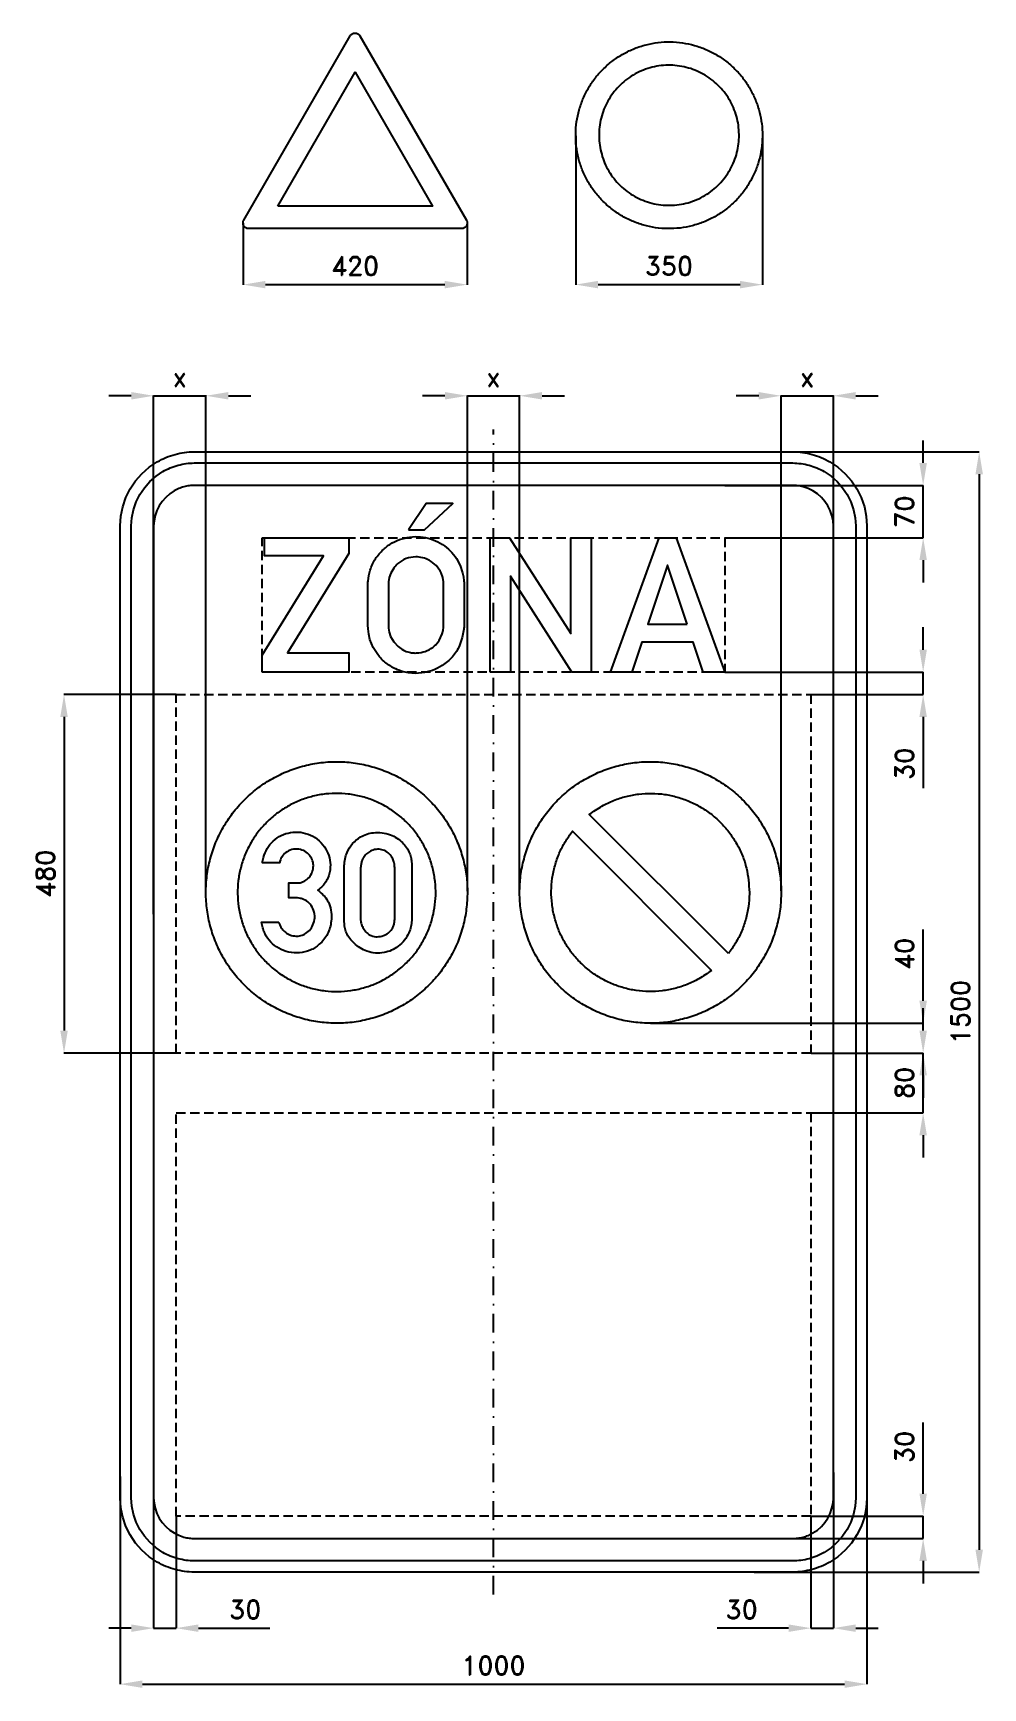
# Model space of a CAD drawing. Header units: millimetres. Extents: x -616 to 655, y -905 to 1311.
import ezdxf

# ---------------------------------------------------------------- set-up
doc = ezdxf.new("R2010")
doc.units = ezdxf.units.MM
doc.header["$LTSCALE"] = 5
doc.linetypes.add('ČERCHOVANÁX2', pattern=[2, 1, -0.5, 0, -0.5])
doc.linetypes.add('ČÁRKOVANÁX2', pattern=[1.5, 1, -0.5])
doc.layers.add('Kóty', color=2, linetype='Continuous')
doc.layers.add('Značka', color=7, linetype='Continuous')
doc.styles.get("Standard").update_dxf_attribs({"font": 'romand.shx', "height": 25})
doc.dimstyles.get("Standard").update_dxf_attribs({"dimtxt": 25, "dimasz": 30, "dimexe": 0.18, "dimexo": 0.0625, "dimgap": 12.5, "dimtad": 1, "dimdec": 0, "dimzin": 0, "dimdsep": 46, "dimtxsty": 'Standard', "dimcen": 0.09, "dimadec": 0, "dimazin": 0, "dimtfac": 1, "dimtdec": 0, "dimtofl": 0, "dimtmove": 0, "dimatfit": 3, "dimfxl": 1, "dimtolj": 1, "dimtzin": 0, "dimarcsym": 0})

msp = doc.modelspace()

# ---------------------------------------------------------------- blocks, each defined once
blk = doc.blocks.new('*D0')
at = {"layer": 'Defpoints', "color": 0, "transparency": 16777216}
for p in [(360, 1175), (110, 1173.1), (360, 973.8)]:
    blk.add_point(p, dxfattribs=at)
at = {"layer": 'Kóty', "color": 0, "lineweight": -2, "transparency": 16777216}
for p, q in [((360, 1175), (360, 973.6)), ((110, 1173), (110, 973.6)), ((140, 973.8), (330, 973.8))]:
    blk.add_line(p, q, dxfattribs=at)
at = {"layer": 'Kóty', "color": 0, "transparency": 16777216}
for points in [[(140, 978.8), (140, 968.8), (110, 973.8)], [(330, 978.8), (330, 968.8), (360, 973.8)]]:
    blk.add_solid(points, dxfattribs=at)
at = {"layer": 'Kóty', "color": 0, "transparency": 16777216, "insert": (235, 998.8), "char_height": 25, "attachment_point": 5}
blk.add_mtext('\\A1;350', dxfattribs=at)
blk = doc.blocks.new('*D1')
at = {"layer": 'Defpoints', "color": 0, "transparency": 16777216}
for p in [(-335.3, 1056.2), (-35.3, 1056.1), (-35.3, 973.8)]:
    blk.add_point(p, dxfattribs=at)
at = {"layer": 'Kóty', "color": 0, "lineweight": -2, "transparency": 16777216}
for p, q in [((-335.3, 1056.1), (-335.3, 973.6)), ((-35.3, 1056.1), (-35.3, 973.6)), ((-305.3, 973.8), (-65.3, 973.8))]:
    blk.add_line(p, q, dxfattribs=at)
at = {"layer": 'Kóty', "color": 0, "transparency": 16777216}
for points in [[(-305.3, 978.8), (-305.3, 968.8), (-335.3, 973.8)], [(-65.3, 978.8), (-65.3, 968.8), (-35.3, 973.8)]]:
    blk.add_solid(points, dxfattribs=at)
at = {"layer": 'Kóty', "color": 0, "transparency": 16777216, "insert": (-185.3, 998.8), "char_height": 25, "attachment_point": 5}
blk.add_mtext('\\A1;420', dxfattribs=at)
blk = doc.blocks.new('*D2')
at = {"layer": 'Defpoints', "color": 0, "transparency": 16777216}
for p in [(-455, 825), (-385, 159), (-455, 130.9)]:
    blk.add_point(p, dxfattribs=at)
at = {"layer": 'Kóty', "color": 0, "lineweight": -2, "transparency": 16777216}
for p, q in [((-485, 825), (-515, 825)), ((-455, 130.9), (-455, 825.2)), ((-385, 159.1), (-385, 825.2)), ((-355, 825), (-325, 825))]:
    blk.add_line(p, q, dxfattribs=at)
at = {"layer": 'Kóty', "color": 0, "transparency": 16777216}
for points in [[(-485, 830), (-485, 820), (-455, 825)], [(-355, 830), (-355, 820), (-385, 825)]]:
    blk.add_solid(points, dxfattribs=at)
at = {"layer": 'Kóty', "color": 0, "transparency": 16777216, "insert": (-420, 850), "char_height": 25, "attachment_point": 5}
blk.add_mtext('\\A1;x', dxfattribs=at)
blk = doc.blocks.new('*D3')
at = {"layer": 'Defpoints', "color": 0, "transparency": 16777216}
for p in [(35, 825), (-35, 161.7), (35, 162.3)]:
    blk.add_point(p, dxfattribs=at)
at = {"layer": 'Kóty', "color": 0, "lineweight": -2, "transparency": 16777216}
for p, q in [((-65, 825), (-95, 825)), ((-35, 161.8), (-35, 825.2)), ((35, 162.4), (35, 825.2)), ((65, 825), (95, 825))]:
    blk.add_line(p, q, dxfattribs=at)
at = {"layer": 'Kóty', "color": 0, "transparency": 16777216}
for points in [[(-65, 830), (-65, 820), (-35, 825)], [(65, 830), (65, 820), (35, 825)]]:
    blk.add_solid(points, dxfattribs=at)
at = {"layer": 'Kóty', "color": 0, "transparency": 16777216, "insert": (0, 850), "char_height": 25, "attachment_point": 5}
blk.add_mtext('\\A1;x', dxfattribs=at)
blk = doc.blocks.new('*D4')
at = {"layer": 'Defpoints', "color": 0, "transparency": 16777216}
for p in [(385, 825), (385, 162.3), (455, 137.6)]:
    blk.add_point(p, dxfattribs=at)
at = {"layer": 'Kóty', "color": 0, "lineweight": -2, "transparency": 16777216}
for p, q in [((355, 825), (325, 825)), ((385, 162.3), (385, 825.2)), ((455, 137.6), (455, 825.2)), ((485, 825), (515, 825))]:
    blk.add_line(p, q, dxfattribs=at)
at = {"layer": 'Kóty', "color": 0, "transparency": 16777216}
for points in [[(355, 830), (355, 820), (385, 825)], [(485, 830), (485, 820), (455, 825)]]:
    blk.add_solid(points, dxfattribs=at)
at = {"layer": 'Kóty', "color": 0, "transparency": 16777216, "insert": (420, 850), "char_height": 25, "attachment_point": 5}
blk.add_mtext('\\A1;x', dxfattribs=at)
blk = doc.blocks.new('*D5')
at = {"layer": 'Defpoints', "color": 0, "transparency": 16777216}
for p in [(348.9, 750), (348.9, -750), (650.2, -750)]:
    blk.add_point(p, dxfattribs=at)
at = {"layer": 'Kóty', "color": 0, "lineweight": -2, "transparency": 16777216}
for p, q in [((349, 750), (650.4, 750)), ((650.2, 720), (650.2, -720)), ((349, -750), (650.4, -750))]:
    blk.add_line(p, q, dxfattribs=at)
at = {"layer": 'Kóty', "color": 0, "transparency": 16777216}
for points in [[(645.2, 720), (655.2, 720), (650.2, 750)], [(645.2, -720), (655.2, -720), (650.2, -750)]]:
    blk.add_solid(points, dxfattribs=at)
at = {"layer": 'Kóty', "color": 0, "transparency": 16777216, "insert": (625.2, 0), "char_height": 25, "attachment_point": 5, "rotation": 90}
blk.add_mtext('\\A1;1500', dxfattribs=at)
blk = doc.blocks.new('*D6')
at = {"layer": 'Defpoints', "color": 0, "transparency": 16777216}
for p in [(309.6, 455), (425, 425), (575.2, 425)]:
    blk.add_point(p, dxfattribs=at)
at = {"layer": 'Kóty', "color": 0, "lineweight": -2, "transparency": 16777216}
for p, q in [((575.2, 485), (575.2, 515)), ((309.7, 455), (575.4, 455)), ((425.1, 425), (575.4, 425)), ((575.2, 395), (575.2, 299.5))]:
    blk.add_line(p, q, dxfattribs=at)
at = {"layer": 'Kóty', "color": 0, "transparency": 16777216}
for points in [[(570.2, 485), (580.2, 485), (575.2, 455)], [(570.2, 395), (580.2, 395), (575.2, 425)]]:
    blk.add_solid(points, dxfattribs=at)
at = {"layer": 'Kóty', "color": 0, "transparency": 16777216, "insert": (550.2, 332.3), "char_height": 25, "attachment_point": 5, "rotation": 90}
blk.add_mtext('\\A1;30', dxfattribs=at)
blk = doc.blocks.new('*D7')
at = {"layer": 'Defpoints', "color": 0, "transparency": 16777216}
for p in [(-425.002, 425), (-575, -55), (-425.002, -55)]:
    blk.add_point(p, dxfattribs=at)
at = {"layer": 'Kóty', "color": 0, "lineweight": -2, "transparency": 16777216}
for p, q in [((-425.0645, 425), (-575.18, 425)), ((-575, 395), (-575, -25)), ((-425.0645, -55), (-575.18, -55))]:
    blk.add_line(p, q, dxfattribs=at)
at = {"layer": 'Kóty', "color": 0, "transparency": 16777216}
for points in [[(-580, 395), (-570, 395), (-575, 425)], [(-580, -25), (-570, -25), (-575, -55)]]:
    blk.add_solid(points, dxfattribs=at)
at = {"layer": 'Kóty', "color": 0, "transparency": 16777216, "insert": (-600, 185), "char_height": 25, "attachment_point": 5, "rotation": 90}
blk.add_mtext('\\A1;480', dxfattribs=at)
blk = doc.blocks.new('*D8')
at = {"layer": 'Defpoints', "color": 0, "transparency": 16777216}
for p in [(424.998, -55), (575.18, -55), (424.998, -135)]:
    blk.add_point(p, dxfattribs=at)
at = {"layer": 'Kóty', "color": 0, "lineweight": -2, "transparency": 16777216}
for p, q in [((575.18, -25), (575.18, 5)), ((425.0605, -55), (575.36, -55)), ((425.0605, -135), (575.36, -135)), ((575.18, -165), (575.18, -195))]:
    blk.add_line(p, q, dxfattribs=at)
at = {"layer": 'Kóty', "color": 0, "transparency": 16777216}
for points in [[(570.18, -25), (580.18, -25), (575.18, -55)], [(570.18, -165), (580.18, -165), (575.18, -135)]]:
    blk.add_solid(points, dxfattribs=at)
at = {"layer": 'Kóty', "color": 0, "transparency": 16777216, "insert": (550.18, -95), "char_height": 25, "attachment_point": 5, "rotation": 90}
blk.add_mtext('\\A1;80', dxfattribs=at)
blk = doc.blocks.new('*D9')
at = {"layer": 'Defpoints', "color": 0, "transparency": 16777216}
for p in [(425, -675), (575.2, -675), (392.2, -705)]:
    blk.add_point(p, dxfattribs=at)
at = {"layer": 'Kóty', "color": 0, "lineweight": -2, "transparency": 16777216}
for p, q in [((575.2, -645), (575.2, -549.5)), ((425.1, -675), (575.4, -675)), ((392.2, -705), (575.4, -705)), ((575.2, -735), (575.2, -765))]:
    blk.add_line(p, q, dxfattribs=at)
at = {"layer": 'Kóty', "color": 0, "transparency": 16777216}
for points in [[(570.2, -645), (580.2, -645), (575.2, -675)], [(570.2, -735), (580.2, -735), (575.2, -705)]]:
    blk.add_solid(points, dxfattribs=at)
at = {"layer": 'Kóty', "color": 0, "transparency": 16777216, "insert": (550.2, -582.3), "char_height": 25, "attachment_point": 5, "rotation": 90}
blk.add_mtext('\\A1;30', dxfattribs=at)
blk = doc.blocks.new('*D10')
at = {"layer": 'Defpoints', "color": 0, "transparency": 16777216}
for p in [(309.63, 705), (575.18, 705), (309.63, 635)]:
    blk.add_point(p, dxfattribs=at)
at = {"layer": 'Kóty', "color": 0, "lineweight": -2, "transparency": 16777216}
for p, q in [((575.18, 735), (575.18, 765)), ((309.6925, 705), (575.36, 705)), ((309.6925, 635), (575.36, 635)), ((575.18, 605), (575.18, 575))]:
    blk.add_line(p, q, dxfattribs=at)
at = {"layer": 'Kóty', "color": 0, "transparency": 16777216}
for points in [[(570.18, 735), (580.18, 735), (575.18, 705)], [(570.18, 605), (580.18, 605), (575.18, 635)]]:
    blk.add_solid(points, dxfattribs=at)
at = {"layer": 'Kóty', "color": 0, "transparency": 16777216, "insert": (550.18, 670), "char_height": 25, "attachment_point": 5, "rotation": 90}
blk.add_mtext('\\A1;70', dxfattribs=at)
blk = doc.blocks.new('*D11')
at = {"layer": 'Defpoints', "color": 0, "transparency": 16777216}
for p in [(210.1, -15), (575.2, -15), (425.1, -55)]:
    blk.add_point(p, dxfattribs=at)
at = {"layer": 'Kóty', "color": 0, "lineweight": -2, "transparency": 16777216}
for p, q in [((575.2, 15), (575.2, 110.4)), ((210.2, -15), (575.4, -15)), ((425.1, -55), (575.4, -55)), ((575.2, -85), (575.2, -115))]:
    blk.add_line(p, q, dxfattribs=at)
at = {"layer": 'Kóty', "color": 0, "transparency": 16777216}
for points in [[(570.2, 15), (580.2, 15), (575.2, -15)], [(570.2, -85), (580.2, -85), (575.2, -55)]]:
    blk.add_solid(points, dxfattribs=at)
at = {"layer": 'Kóty', "color": 0, "transparency": 16777216, "insert": (550.2, 77.7), "char_height": 25, "attachment_point": 5, "rotation": 90}
blk.add_mtext('\\A1;40', dxfattribs=at)
blk = doc.blocks.new('*D12')
at = {"layer": 'Defpoints', "color": 0, "transparency": 16777216}
for p in [(-455, -631.7), (-425, -675), (-425, -825)]:
    blk.add_point(p, dxfattribs=at)
at = {"layer": 'Kóty', "color": 0, "lineweight": -2, "transparency": 16777216}
for p, q in [((-455, -631.7), (-455, -825.2)), ((-425, -675.1), (-425, -825.2)), ((-485, -825), (-515, -825)), ((-395, -825), (-299.5, -825))]:
    blk.add_line(p, q, dxfattribs=at)
at = {"layer": 'Kóty', "color": 0, "transparency": 16777216}
for points in [[(-485, -820), (-485, -830), (-455, -825)], [(-395, -820), (-395, -830), (-425, -825)]]:
    blk.add_solid(points, dxfattribs=at)
at = {"layer": 'Kóty', "color": 0, "transparency": 16777216, "insert": (-332.3, -800), "char_height": 25, "attachment_point": 5}
blk.add_mtext('\\A1;30', dxfattribs=at)
blk = doc.blocks.new('*D13')
at = {"layer": 'Defpoints', "color": 0, "transparency": 16777216}
for p in [(455, -616.5), (425, -675), (425, -825)]:
    blk.add_point(p, dxfattribs=at)
at = {"layer": 'Kóty', "color": 0, "lineweight": -2, "transparency": 16777216}
for p, q in [((455, -616.5), (455, -825.2)), ((425, -675.1), (425, -825.2)), ((395, -825), (299.5, -825)), ((485, -825), (515, -825))]:
    blk.add_line(p, q, dxfattribs=at)
at = {"layer": 'Kóty', "color": 0, "transparency": 16777216}
for points in [[(395, -820), (395, -830), (425, -825)], [(485, -820), (485, -830), (455, -825)]]:
    blk.add_solid(points, dxfattribs=at)
at = {"layer": 'Kóty', "color": 0, "transparency": 16777216, "insert": (332.3, -800), "char_height": 25, "attachment_point": 5}
blk.add_mtext('\\A1;30', dxfattribs=at)
blk = doc.blocks.new('*D14')
at = {"layer": 'Defpoints', "color": 0, "transparency": 16777216}
for p in [(-500, -622), (500, -622), (500, -900)]:
    blk.add_point(p, dxfattribs=at)
at = {"layer": 'Kóty', "color": 0, "lineweight": -2, "transparency": 16777216}
for p, q in [((-500, -622.1), (-500, -900.2)), ((500, -622.1), (500, -900.2)), ((-470, -900), (470, -900))]:
    blk.add_line(p, q, dxfattribs=at)
at = {"layer": 'Kóty', "color": 0, "transparency": 16777216}
for points in [[(-470, -895), (-470, -905), (-500, -900)], [(470, -895), (470, -905), (500, -900)]]:
    blk.add_solid(points, dxfattribs=at)
at = {"layer": 'Kóty', "color": 0, "transparency": 16777216, "insert": (0, -875), "char_height": 25, "attachment_point": 5}
blk.add_mtext('\\A1;1000', dxfattribs=at)

# ---------------------------------------------------------------- dimensions: what is measured, and where the dimension line sits
at = {"layer": 'Kóty'}
for base, p1, p2, text, picture, middle in [((360, 973.8), (110, 1173.1), (360, 1175), '350', '*D0', (235, 998.8)), ((-35.3, 973.8), (-335.3, 1056.2), (-35.3, 1056.1), '420', '*D1', (-185.3, 998.8)), ((-455, 825), (-385, 159), (-455, 130.9), 'x', '*D2', (-420, 850)), ((35, 825), (-35, 161.7), (35, 162.3), 'x', '*D3', (0, 850)), ((385, 825), (455, 137.6), (385, 162.3), 'x', '*D4', (420, 850))]:
    dim = msp.add_linear_dim(base=base, p1=p1, p2=p2, text=text, dimstyle='Standard', dxfattribs=at)
    dim.commit()
    dim.dimension.update_dxf_attribs({"geometry": picture, "text_midpoint": middle})
for base, p1, p2, picture, middle in [((575.2, 705), (309.6, 635), (309.6, 705), '*D10', (550.2, 670)), ((650.2, -750), (348.9, 750), (348.9, -750), '*D5', (625.2, 0)), ((575.2, 425), (309.6, 455), (425, 425), '*D6', (550.2, 332.3)), ((-575, -55), (-425, 425), (-425, -55), '*D7', (-600, 185)), ((575.2, -15), (425.1, -55), (210.1, -15), '*D11', (550.2, 77.7)), ((575.2, -55), (425, -135), (425, -55), '*D8', (550.2, -95)), ((575.2, -675), (392.2, -705), (425, -675), '*D9', (550.2, -582.3))]:
    dim = msp.add_linear_dim(base=base, p1=p1, p2=p2, angle=90, dimstyle='Standard', dxfattribs=at)
    dim.commit()
    dim.dimension.update_dxf_attribs({"geometry": picture, "text_midpoint": middle})
for base, p1, p2, picture, middle in [((425, -825), (455, -616.5), (425, -675), '*D13', (332.3, -800)), ((-425, -825), (-455, -631.7), (-425, -675), '*D12', (-332.3, -800)), ((500, -900), (-500, -622), (500, -622), '*D14', (0, -875))]:
    dim = msp.add_linear_dim(base=base, p1=p1, p2=p2, dimstyle='Standard', dxfattribs=at)
    dim.commit()
    dim.dimension.update_dxf_attribs({"geometry": picture, "text_midpoint": middle})

# ---------------------------------------------------------------- linework, layer by layer
at = {"layer": 'Kóty'}
for points in [[(-455, 825), (-384.3, 825)], [(-35, 825), (35.6, 825)], [(385.1, 825), (455, 825)], [(575.2, 635), (575.2, 705)], [(575.2, 425), (575.2, 455)], [(575.2, -135), (575.2, -55)], [(575.2, -705), (575.2, -675)], [(-455, -825), (-425, -825)], [(425, -825), (455, -825)]]:
    msp.add_lwpolyline(points, dxfattribs=at)
at = {"layer": 'Značka', "color": 1}
for points in [[(-42.8, 1048.8), (-327.9, 1048.8), (-328.2, 1048.8), (-328.6, 1048.8, -0.055813), (-330.2, 1049.1, -0.055956), (-331.6, 1049.8, -0.069573), (-333.2, 1050.9, -0.06979), (-334.3, 1052.5, -0.069473), (-335.1, 1054.3, -0.06778), (-335.3, 1056.2, -0.055922), (-335.2, 1057.8, -0.060906), (-334.7, 1059.3), (-334.5, 1059.6), (-334.3, 1060), (-191.8, 1306.8), (-191.6, 1307.2), (-191.4, 1307.5, -0.055828), (-190.4, 1308.7, -0.056007), (-189.1, 1309.6, -0.069592), (-187.3, 1310.3, -0.069755), (-185.3, 1310.6, -0.069442), (-183.4, 1310.3, -0.067764), (-181.6, 1309.6, -0.056022), (-180.3, 1308.7, -0.061146), (-179.3, 1307.5), (-179.1, 1307.2), (-178.9, 1306.8), (-36.3, 1060), (-36.2, 1059.6), (-36, 1059.3, -0.055634), (-35.5, 1057.8), (-35.3, 1056.2, -0.0696), (-35.6, 1054.3, -0.069839), (-36.3, 1052.5, -0.069564), (-37.5, 1050.9, -0.067726), (-39.1, 1049.8, -0.055903), (-40.5, 1049.1, -0.061107), (-42, 1048.8), (-42.4, 1048.8), (-42.8, 1048.8)], [(360, 1173.8), (360, 1172.9), (360, 1172.1, -0.032165), (358.7, 1155.8, -0.035724), (355.3, 1139.8, -0.036665), (349.9, 1124.4, -0.034753), (342.4, 1109.9, -0.034037), (333.2, 1096.3, -0.034452), (322.2, 1084.2, -0.034561), (309.8, 1073.6, -0.034425), (296.1, 1064.7, -0.034389), (281.3, 1057.6, -0.034418), (265.8, 1052.6, -0.034423), (249.7, 1049.6, -0.034416), (233.4, 1048.8, -0.034416), (217, 1050, -0.034417), (201.1, 1053.5, -0.034417), (185.6, 1058.9, -0.034417), (171.1, 1066.3, -0.034417), (157.6, 1075.6, -0.034417), (145.5, 1086.5, -0.034416), (134.8, 1098.9, -0.034417), (125.9, 1112.7, -0.034417), (118.8, 1127.4, -0.034417), (113.8, 1143, -0.034416), (110.8, 1159.1, -0.034417), (110, 1175.4, -0.034417), (111.2, 1191.7, -0.034418), (114.7, 1207.7, -0.034417), (120.1, 1223.1, -0.034418), (127.6, 1237.7, -0.034416), (136.8, 1251.2, -0.034415), (147.8, 1263.3, -0.034418), (160.2, 1274, -0.034416), (173.9, 1282.8, -0.034417), (188.7, 1289.9, -0.034417), (204.2, 1294.9, -0.034416), (220.3, 1298, -0.034417), (236.6, 1298.8, -0.034417), (252.9, 1297.5, -0.034416), (268.9, 1294.1, -0.034415), (284.4, 1288.7, -0.034418), (298.9, 1281.2, -0.034419), (312.4, 1272, -0.034403), (324.5, 1261, -0.034415), (335.2, 1248.6, -0.03449), (344.1, 1234.8, -0.034418), (351.1, 1220.1, -0.034075), (356.1, 1204.5, -0.03279), (359.1, 1189.3, -0.034265), (360, 1173.8)], [(328.7, 1173.8), (328.7, 1174.4), (328.7, 1175, 0.032167), (327.8, 1187.2, 0.035726), (325.2, 1199.2, 0.036665), (321.2, 1210.8, 0.034752), (315.6, 1221.7, 0.03404), (308.6, 1231.8, 0.034452), (300.4, 1240.9, 0.034558), (291.1, 1248.9, 0.034426), (280.8, 1255.6, 0.034389), (269.7, 1260.9, 0.034417), (258.1, 1264.6, 0.034425), (246, 1266.9, 0.034418), (233.8, 1267.5, 0.034418), (221.5, 1266.6, 0.034414), (209.5, 1264, 0.034417), (198, 1259.9, 0.034415), (187.1, 1254.3, 0.034419), (176.9, 1247.4, 0.034418), (167.8, 1239.2, 0.034417), (159.8, 1229.9, 0.034418), (153.2, 1219.6, 0.034417), (147.9, 1208.5, 0.034416), (144.1, 1196.8, 0.034416), (141.9, 1184.8, 0.034416), (141.3, 1172.5, 0.034417), (142.2, 1160.3, 0.034418), (144.8, 1148.3, 0.034416), (148.8, 1136.7, 0.034417), (154.4, 1125.8, 0.034417), (161.3, 1115.7, 0.034417), (169.6, 1106.6, 0.034416), (178.9, 1098.6, 0.034417), (189.2, 1092, 0.034417), (200.2, 1086.7, 0.034417), (211.9, 1082.9, 0.034416), (224, 1080.6, 0.034416), (236.2, 1080, 0.034417), (248.5, 1080.9, 0.034417), (260.4, 1083.5, 0.034416), (272, 1087.6, 0.034416), (282.9, 1093.2, 0.034419), (293.1, 1100.1, 0.034405), (302.1, 1108.3, 0.034416), (310.1, 1117.7, 0.034487), (316.8, 1128, 0.034418), (322.1, 1139, 0.034079), (325.9, 1150.7, 0.032793), (328.1, 1162.1, 0.034267), (328.7, 1173.8)], [(-35, 160), (-35, 158.9), (-35, 157.7, -0.032168), (-36.8, 134.9, -0.035723), (-41.6, 112.5, -0.036666), (-49.1, 90.9, -0.034752), (-59.6, 70.5, -0.034037), (-72.5, 51.6, -0.034453), (-87.9, 34.6, -0.034562), (-105.2, 19.7, -0.034427), (-124.5, 7.3, -0.034388), (-145.1, -2.6, -0.034415), (-166.9, -9.6, -0.034422), (-189.4, -13.9, -0.034418), (-212.3, -15, -0.034419), (-235.1, -13.3, -0.034417), (-257.5, -8.4, -0.034418), (-279.1, -0.9, -0.034417), (-299.5, 9.6, -0.034416), (-318.4, 22.5, -0.034414), (-335.4, 37.9, -0.034415), (-350.3, 55.2, -0.034417), (-362.7, 74.5, -0.034417), (-372.6, 95.1, -0.034417), (-379.6, 116.9, -0.034417), (-383.9, 139.4, -0.034416), (-385, 162.3, -0.034417), (-383.3, 185.1, -0.034417), (-378.4, 207.5, -0.034417), (-370.9, 229.1, -0.034417), (-360.4, 249.5, -0.034417), (-347.5, 268.4, -0.034422), (-332.1, 285.3, -0.034415), (-314.8, 300.3, -0.034417), (-295.5, 312.7, -0.034418), (-274.9, 322.6, -0.034422), (-253.1, 329.6, -0.034422), (-230.6, 333.9, -0.034413), (-207.7, 335, -0.034424), (-184.9, 333.3, -0.034416), (-162.5, 328.4, -0.034417), (-140.9, 320.9, -0.034412), (-120.5, 310.4, -0.034417), (-101.6, 297.5, -0.034407), (-84.6, 282.1, -0.034415), (-69.7, 264.8, -0.034487), (-57.3, 245.5, -0.034418), (-47.4, 224.9, -0.034077), (-40.4, 203.1, -0.03279), (-36.2, 181.7, -0.034265), (-35, 160)], [(385, 160), (385, 158.9), (385, 157.7, -0.032166), (383.3, 134.9, -0.035721), (378.4, 112.5, -0.036666), (370.9, 90.9, -0.034754), (360.4, 70.5, -0.034042), (347.5, 51.6, -0.034449), (332.1, 34.6, -0.03456), (314.8, 19.7, -0.034427), (295.5, 7.3, -0.03439), (274.9, -2.6, -0.034418), (253.1, -9.6, -0.034424), (230.6, -13.9, -0.034415), (207.7, -15, -0.034418), (184.9, -13.3, -0.034417), (162.5, -8.4, -0.034416), (140.9, -0.9, -0.034417), (120.5, 9.6, -0.03442), (101.6, 22.5, -0.034418), (84.6, 37.9, -0.034418), (69.7, 55.2, -0.034416), (57.3, 74.5, -0.034412), (47.4, 95.1, -0.034417), (40.4, 116.9, -0.034417), (36.1, 139.4, -0.034416), (35, 162.3, -0.034418), (36.7, 185.1, -0.034417), (41.6, 207.5, -0.034415), (49.1, 229.1, -0.034415), (59.6, 249.5, -0.03442), (72.5, 268.4, -0.034419), (87.9, 285.4, -0.034422), (105.2, 300.3, -0.03442), (124.5, 312.7, -0.034419), (145.1, 322.6, -0.034414), (166.9, 329.6, -0.034414), (189.4, 333.9, -0.034416), (212.3, 335, -0.034415), (235.1, 333.3, -0.034413), (257.5, 328.4, -0.034419), (279.1, 320.9, -0.034416), (299.5, 310.4, -0.034413), (318.4, 297.5, -0.034405), (335.4, 282.1, -0.034415), (350.3, 264.8, -0.034489), (362.7, 245.5, -0.034416), (372.6, 224.9, -0.034077), (379.6, 203.1, -0.03279), (383.8, 181.7, -0.034262), (385, 160)], [(-77.4, 160), (-77.4, 160.9), (-77.4, 161.7, 0.032169), (-78.8, 179, 0.035723), (-82.4, 196, 0.036665), (-88.1, 212.4, 0.034755), (-96.1, 227.8, 0.034039), (-105.8, 242.1, 0.034452), (-117.5, 255, 0.034562), (-130.6, 266.3, 0.034425), (-145.2, 275.7, 0.034384), (-160.9, 283.2, 0.034413), (-177.4, 288.5, 0.034417), (-194.4, 291.7, 0.034417), (-211.7, 292.6, 0.034413), (-229, 291.3, 0.034408), (-246, 287.6, 0.034414), (-262.4, 281.9, 0.034424), (-277.8, 273.9, 0.034419), (-292.1, 264.2, 0.034419), (-305, 252.5, 0.034418), (-316.3, 239.4, 0.034417), (-325.7, 224.8, 0.034415), (-333.2, 209.1, 0.034417), (-338.5, 192.6, 0.034417), (-341.7, 175.6, 0.034417), (-342.6, 158.3, 0.034417), (-341.3, 141, 0.034417), (-337.6, 124, 0.034418), (-331.9, 107.6, 0.034415), (-323.9, 92.2, 0.034417), (-314.2, 77.9, 0.034415), (-302.5, 65, 0.034418), (-289.4, 53.7, 0.034416), (-274.8, 44.3, 0.03442), (-259.1, 36.8, 0.034419), (-242.6, 31.5, 0.034414), (-225.6, 28.3, 0.034418), (-208.3, 27.4, 0.034417), (-191, 28.7, 0.034417), (-174, 32.4, 0.034413), (-157.6, 38.1, 0.034417), (-142.2, 46.1, 0.034416), (-127.9, 55.8, 0.034409), (-115, 67.5, 0.034417), (-103.7, 80.6, 0.034485), (-94.3, 95.2, 0.034416), (-86.8, 110.8, 0.034076), (-81.5, 127.4, 0.03279), (-78.4, 143.6, 0.034265), (-77.4, 160)]]:
    msp.add_lwpolyline(points, format="xyb", dxfattribs=at)
msp.add_lwpolyline([(-288.9, 1078.7), (-185.3, 1258.2), (-81.7, 1078.7), (-288.9, 1078.7)], dxfattribs=at)
at = {"layer": 'Značka', "color": 6, "linetype": 'ČERCHOVANÁX2', "ltscale": 5}
msp.add_lwpolyline([(0, -780), (0, 780)], dxfattribs=at)
msp.add_lwpolyline([(0, -780), (0, 780)], dxfattribs=at)
at = {"layer": 'Značka', "color": 3}
for points in [[(-400, -750), (-400.4, -750), (-400.8, -750, -0.032183), (-413.7, -749.1, -0.035439), (-426.4, -746.5, -0.036257), (-438.7, -742.3, -0.03443), (-450.2, -736.5, -0.033714), (-461, -729.3), (-470.7, -720.7), (-479.3, -711), (-486.5, -700.2), (-492.3, -688.7), (-496.4, -676.4), (-499.1, -663.7), (-500, -650.8), (-500, -650.4), (-500, -650), (-500, 650), (-500, 650.4), (-500, 650.8), (-499.1, 663.7), (-496.4, 676.4), (-492.3, 688.7), (-486.5, 700.2), (-479.3, 711), (-470.7, 720.7), (-461, 729.3, -0.034225), (-450.2, 736.5, -0.034051), (-438.6, 742.3, -0.033415), (-426.4, 746.5, -0.034124), (-413.7, 749.1, -0.036744), (-400.8, 750), (-400.4, 750), (-400, 750), (400, 750), (400.4, 750), (400.8, 750, -0.032178), (413.7, 749.1, -0.035432), (426.4, 746.5, -0.036261), (438.7, 742.3, -0.034399), (450.2, 736.5, -0.033787), (461, 729.3), (470.7, 720.7), (479.3, 711), (486.5, 700.2), (492.3, 688.6), (496.5, 676.4), (499.1, 663.7), (500, 650.8), (500, 650.4), (500, 650), (500, -650), (500, -650.4), (500, -650.8), (499.1, -663.7), (496.5, -676.4), (492.3, -688.7), (486.5, -700.2), (479.3, -711), (470.7, -720.7), (461, -729.3), (450.2, -736.5, -0.034044), (438.7, -742.3, -0.033376), (426.4, -746.5, -0.034135), (413.7, -749.1, -0.036747), (400.8, -750), (400.4, -750), (400, -750), (-400, -750)], [(-400, -735), (-400.3, -735), (-400.7, -735, -0.03218), (-411.6, -734.2, -0.035444), (-422.4, -732, -0.03627), (-432.9, -728.5, -0.034415), (-442.7, -723.5), (-451.8, -717.4), (-460.1, -710.1), (-467.4, -701.9), (-473.5, -692.7), (-478.4, -682.9), (-482, -672.4), (-484.3, -661.6), (-485, -650.7), (-485, -650.3), (-485, -650), (-485, 650), (-485, 650.3), (-485, 650.7), (-484.2, 661.6), (-482, 672.4), (-478.5, 682.9), (-473.5, 692.7), (-467.4, 701.9), (-460.1, 710.1), (-451.8, 717.4), (-442.7, 723.5, -0.034057), (-432.8, 728.4, -0.0334), (-422.4, 732, -0.034125), (-411.6, 734.3, -0.036744), (-400.7, 735), (-400.3, 735), (-400, 735), (400, 735), (400.3, 735), (400.7, 735, -0.032167), (411.7, 734.2, -0.03544), (422.4, 732, -0.036252), (432.9, 728.5, -0.034463), (442.7, 723.5), (451.9, 717.4), (460.1, 710.1), (467.4, 701.9), (473.5, 692.7), (478.4, 682.9), (482, 672.4), (484.3, 661.6), (485, 650.7), (485, 650.3), (485, 650), (485, -650), (485, -650.3), (485, -650.7), (484.2, -661.6), (482, -672.4), (478.5, -682.9), (473.5, -692.7), (467.4, -701.9), (460.1, -710.1), (451.9, -717.4), (442.7, -723.5), (432.9, -728.4, -0.033391), (422.4, -732, -0.034128), (411.6, -734.3, -0.036747), (400.7, -735), (400.3, -735), (400, -735), (-400, -735)], [(-400, -705), (400, -705), (400.2, -705), (400.4, -705, 0.032183), (407.5, -704.5, 0.035436), (414.5, -703.1, 0.036251), (421.3, -700.8), (427.6, -697.6), (433.6, -693.6), (438.9, -688.9), (443.6, -683.6), (447.6, -677.6), (450.8, -671.3), (453.1, -664.5), (454.5, -657.5), (455, -650.4), (455, -650.2), (455, -650), (455, 650), (455, 650.2), (455, 650.4), (454.5, 657.5), (453.1, 664.5), (450.8, 671.3), (447.6, 677.6), (443.6, 683.5), (438.9, 688.9), (433.6, 693.6), (427.6, 697.6), (421.3, 700.8), (414.5, 703, 0.034117), (407.5, 704.5, 0.036755), (400.4, 705), (400.2, 705), (400, 705), (-400, 705), (-400.2, 705), (-400.4, 705, 0.032168), (-407.5, 704.5, 0.035417), (-414.5, 703, 0.036231), (-421.3, 700.8), (-427.6, 697.6), (-433.5, 693.6), (-438.9, 688.9), (-443.6, 683.5), (-447.6, 677.6), (-450.7, 671.3), (-453, 664.5), (-454.5, 657.5), (-455, 650.4), (-455, 650.2), (-455, 650), (-455, -650), (-455, -650.2), (-455, -650.4), (-454.5, -657.5), (-453, -664.5), (-450.8, -671.3), (-447.6, -677.6), (-443.6, -683.6), (-438.9, -688.9), (-433.5, -693.6), (-427.6, -697.6), (-421.3, -700.7), (-414.5, -703.1, 0.03412), (-407.5, -704.5, 0.036746), (-400.4, -705), (-400.2, -705), (-400, -705)], [(-168.1, 573.9), (-168.1, 575.4), (-168, 576.8), (-167, 584.3), (-165, 591.7, -0.066282), (-158.1, 606.6, -0.068462), (-147.5, 619.1, -0.061797), (-135.8, 627.9, -0.059915), (-122.3, 633.5, -0.057332), (-108.5, 636.2, -0.05758), (-94.4, 635.6, -0.056917), (-80.9, 632.2, -0.057485), (-68.5, 625.9, -0.055414), (-58, 617.4, -0.053465), (-49.6, 606.9), (-44.6, 597.8), (-41.4, 588), (-40.4, 582.7), (-39.7, 577.3), (-39.6, 576.4), (-39.5, 575.5), (-39.5, 515.2), (-39.7, 513.8), (-39.8, 512.5), (-41.8, 501.3), (-45.5, 490.6, -0.078776), (-55.1, 475.5, -0.073085), (-68.8, 463.9, -0.060158), (-81.9, 457.3, -0.059857), (-96.1, 453.9, -0.071113), (-113.8, 454, -0.074184), (-130.7, 459.2, -0.066035), (-144, 467.3, -0.061686), (-154.9, 478.5), (-161.2, 488.1), (-165.4, 498.7), (-166.9, 505.7), (-167.8, 512.9), (-168, 514.5), (-168.1, 516.2), (-168.1, 573.9)], [(-140.7, 573.7), (-140.7, 516.2), (-140.6, 515.1), (-140.6, 514), (-139.6, 508.3), (-137.7, 502.9), (-133.5, 495.4), (-127.6, 489.2, 0.059369), (-120.7, 484.5, 0.064319), (-112.9, 481.5, 0.050523), (-106.4, 480.6, 0.044541), (-99.8, 480.9, 0.073908), (-88.8, 483.8, 0.08506), (-79.2, 490, 0.073696), (-72.8, 497.4), (-68.7, 506.2), (-67.4, 510.6), (-66.8, 515.2), (-66.8, 515.8), (-66.8, 516.3), (-66.8, 573.6), (-66.8, 574.6), (-66.8, 575.7), (-67.8, 581.9), (-70.2, 587.9, 0.076869), (-76.9, 597.6, 0.08378), (-86.2, 604.7, 0.069907), (-94.8, 608.1, 0.066653), (-104.1, 609.2, 0.088516), (-116.9, 606.9, 0.098091), (-127.9, 600.3, 0.062903), (-133.4, 594.4), (-137.4, 587.3), (-139.5, 581.6), (-140.6, 575.8), (-140.7, 574.8), (-140.7, 573.7)], [(-287.5, 120.3), (-286.9, 118.4, 0.016104), (-286.2, 116.6, 0.066967), (-283, 111.1, 0.067356), (-278.5, 106.7, 0.079624), (-272, 103, 0.083511), (-264.8, 101.6, 0.078733), (-258, 102.3, 0.077298), (-251.7, 105, 0.094866), (-245.1, 110.9, 0.087406), (-241, 118.7, 0.097389), (-239.4, 128.7, 0.104446), (-241.9, 138.4, 0.094864), (-247, 145.8, 0.095657), (-254.4, 150.7, 0.045598), (-258.3, 152.1, 0.043319), (-262.3, 152.8), (-263.2, 152.8), (-264.1, 152.9), (-273.9, 152.9), (-273.9, 172.8), (-263.7, 172.8), (-262.9, 172.7), (-262, 172.7, 0.089496), (-255.8, 174, 0.078176), (-250.1, 177.3, 0.098558), (-244.4, 183.7, 0.099796), (-241.6, 191.8, 0.096871), (-241.6, 200.2, 0.098699), (-244.9, 207.8, 0.100559), (-250.7, 214, 0.097627), (-258.5, 217.4, 0.10601), (-267.7, 217.9, 0.108978), (-276.4, 214.5, 0.096321), (-282.5, 208.9, 0.100256), (-285.9, 201.6), (-286.2, 200.7), (-286.4, 199.8), (-309.4, 199.8, -0.004895), (-308.8, 203.2, -0.014654), (-308, 206.6, -0.070911), (-303, 218.7, -0.076587), (-294.8, 228.8, -0.078961), (-284.1, 236.3, -0.076377), (-271.6, 240.2, -0.077794), (-258.1, 240.5, -0.077965), (-245.2, 236.7, -0.081008), (-233.3, 229.1, -0.080995), (-224.5, 218.1, -0.076304), (-219.6, 206.4, -0.079823), (-218.5, 193.7, -0.092081), (-221.9, 179.2, -0.105091), (-230.3, 167.2, -0.020573), (-232.8, 165), (-235.4, 162.9), (-233, 161.1), (-230.6, 159.2, -0.058054), (-224.6, 152.6, -0.058893), (-220.2, 144.8, -0.074881), (-217.2, 133.5, -0.064095), (-217.3, 121.6, -0.08941), (-222.3, 104.5, -0.101886), (-233.2, 90.6, -0.087336), (-245.4, 82.7, -0.080968), (-259.7, 79.3, -0.079646), (-274.2, 80, -0.082662), (-287.6, 85.3, -0.076827), (-298.2, 93.6, -0.076583), (-305.8, 104.6, -0.041094), (-308.5, 111.1, -0.040367), (-310.1, 117.9), (-310.3, 119.1), (-310.5, 120.3), (-287.5, 120.3)], [(-199.8, 193.5), (-199.8, 194.9, -0.005954), (-199.8, 196.3, -0.049024), (-198.7, 205, -0.049992), (-196, 213.4, -0.079541), (-188.7, 225.4, -0.089088), (-177.9, 234.3, -0.0598), (-169.7, 238.1, -0.052014), (-160.8, 240, -0.062022), (-149.2, 240, -0.064503), (-138, 237.2, -0.055436), (-129.4, 232.8, -0.05549), (-121.9, 226.7, -0.051109), (-116.4, 220.1, -0.054898), (-112.4, 212.5, -0.045231), (-110.4, 205.9, -0.045978), (-109.5, 199.2, -0.012304), (-109.5, 196.8, -0.004095), (-109.5, 194.4), (-109.5, 125.1, -0.002312), (-109.5, 123.7, -0.006894), (-109.5, 122.2, -0.051778), (-110.6, 114, -0.049695), (-113.3, 106.1, -0.066796), (-119.3, 96.1, -0.065912), (-127.6, 88.1, -0.061095), (-136.6, 82.6, -0.064148), (-146.6, 79.5, -0.06966), (-158.1, 78.9, -0.067455), (-169.4, 81.4, -0.05681), (-178.5, 85.7, -0.04959), (-186.5, 91.9, -0.048054), (-192.5, 98.4, -0.065881), (-196.9, 106.1, -0.05477), (-199, 113.1, -0.042366), (-199.8, 120.3, -0.00925), (-199.8, 122.7, -0.003101), (-199.8, 125.1), (-199.8, 193.5)], [(-177.9, 193.5), (-177.9, 125.1, 0.003229), (-177.9, 124.1, 0.009654), (-177.9, 123.2, 0.073873), (-176.8, 117.3, 0.059524), (-174.1, 111.8, 0.070727), (-169.6, 106.1, 0.094582), (-163.7, 102.3, 0.108407), (-155.7, 100.7, 0.087559), (-147.5, 102.3, 0.078166), (-141.1, 105.7, 0.088162), (-136.1, 110.8, 0.06177), (-133.8, 115.2, 0.061179), (-132.6, 119.9, 0.025172), (-132.4, 122.5, 0.008372), (-132.3, 125.1), (-132.3, 193.5, 0.005491), (-132.5, 195.7, 0.016499), (-132.7, 198, 0.058316), (-134.2, 203.6, 0.064727), (-137.1, 208.7, 0.08809), (-142.5, 214.1, 0.097897), (-149.4, 217.2, 0.099837), (-157.2, 217.7, 0.088262), (-164.6, 215.3, 0.074152), (-170.1, 211.6, 0.075674), (-174.2, 206.5, 0.0526), (-176.3, 202.2, 0.046077), (-177.4, 197.6, 0.014325), (-177.7, 195.5, 0.004768), (-177.9, 193.5)]]:
    msp.add_lwpolyline(points, format="xyb", dxfattribs=at)
for points in [[(-113.9, 645.3), (-92.2, 645.3), (-54.6, 680.7), (-90, 680.7), (-113.9, 645.3)], [(-309.6, 455), (-309.6, 477.6), (-227.6, 610.6), (-306.4, 610.6), (-306.4, 635), (-193.7, 635), (-193.7, 613.8), (-275.7, 480.8), (-193.7, 480.8), (-193.7, 455), (-309.6, 455)], [(-4.3, 455), (-4.3, 635), (21.6, 635), (103.3, 506.5), (103.3, 635), (130.9, 635), (130.7, 455), (104.9, 455), (22.9, 583.3), (22.9, 455), (-4.3, 455)], [(156.4, 455), (221.6, 635), (244.4, 635), (309.6, 455), (280.7, 455), (267.3, 495.2), (198.4, 495.2), (185.2, 455), (156.4, 455)], [(259.4, 519.1), (233, 598.2), (206.6, 519.1), (259.4, 519.1)]]:
    msp.add_lwpolyline(points, dxfattribs=at)
at = {"layer": 'Značka', "color": 6, "linetype": 'ČÁRKOVANÁX2', "ltscale": 2.5}
for points in [[(-309.6, 455), (-309.6, 635), (309.6, 635), (309.6, 455), (-309.6, 455)], [(-425, -55), (-425, 425), (425, 425), (425, -55), (-425, -55)], [(-425, -675), (-425, -135), (425, -135), (425, -675), (-425, -675)]]:
    msp.add_lwpolyline(points, dxfattribs=at)
at = {"layer": 'Značka', "color": 5}
for points in [[(314.4, 78.1), (128.2, 264.3, -0.005737), (136.6, 270.2, -0.017264), (145.2, 275.7, -0.037248), (160.8, 283.2, -0.034612), (177.4, 288.5, -0.033867), (194.4, 291.7, -0.034444), (211.7, 292.6, -0.034556), (229, 291.3, -0.034435), (246, 287.6, -0.034397), (262.4, 281.9, -0.034343), (277.8, 273.9, -0.034413), (292.1, 264.2, -0.03482), (305, 252.5, -0.034399), (316.2, 239.4, -0.032727), (325.7, 224.8, -0.034583), (333.3, 209.2, -0.040946), (338.5, 192.6, -0.031755), (341.2, 176.5, -0.010465), (342.6, 160), (342.6, 159.1), (342.6, 158.3, -0.033012), (341.2, 141, -0.034394), (337.6, 124, -0.036419), (332, 107.6, -0.039591), (323.9, 92.2, -0.015318), (319.3, 85.1, -0.005093), (314.4, 78.1)], [(291.8, 55.7, -0.005731), (283.4, 49.8, -0.017272), (274.8, 44.3, -0.037237), (259.2, 36.8, -0.03462), (242.6, 31.5, -0.033872), (225.6, 28.3, -0.034447), (208.3, 27.4, -0.034554), (191, 28.7, -0.034413), (174, 32.4, -0.034391), (157.6, 38.1, -0.034418), (142.2, 46.1, -0.034416), (127.9, 55.8, -0.034417), (115, 67.5, -0.03442), (103.7, 80.6, -0.034427), (94.3, 95.2, -0.034415), (86.8, 110.8, -0.034357), (81.5, 127.4, -0.034417), (78.3, 144.4, -0.034714), (77.4, 161.7, -0.034402), (78.7, 179, -0.033161), (82.4, 196, -0.03454), (88.1, 212.4, -0.039196), (96, 227.8, -0.015446), (100.7, 234.9, -0.005138), (105.6, 241.9), (291.8, 55.7)]]:
    msp.add_lwpolyline(points, format="xyb", dxfattribs=at)

msp.set_redraw_order([(e.dxf.handle, doc.entitydb.next_handle()) for e in msp.query("TEXT MTEXT ATTDEF DIMENSION ARC_DIMENSION")])  # texts and dimensions are drawn at this point

doc.saveas('drawing.dxf')
